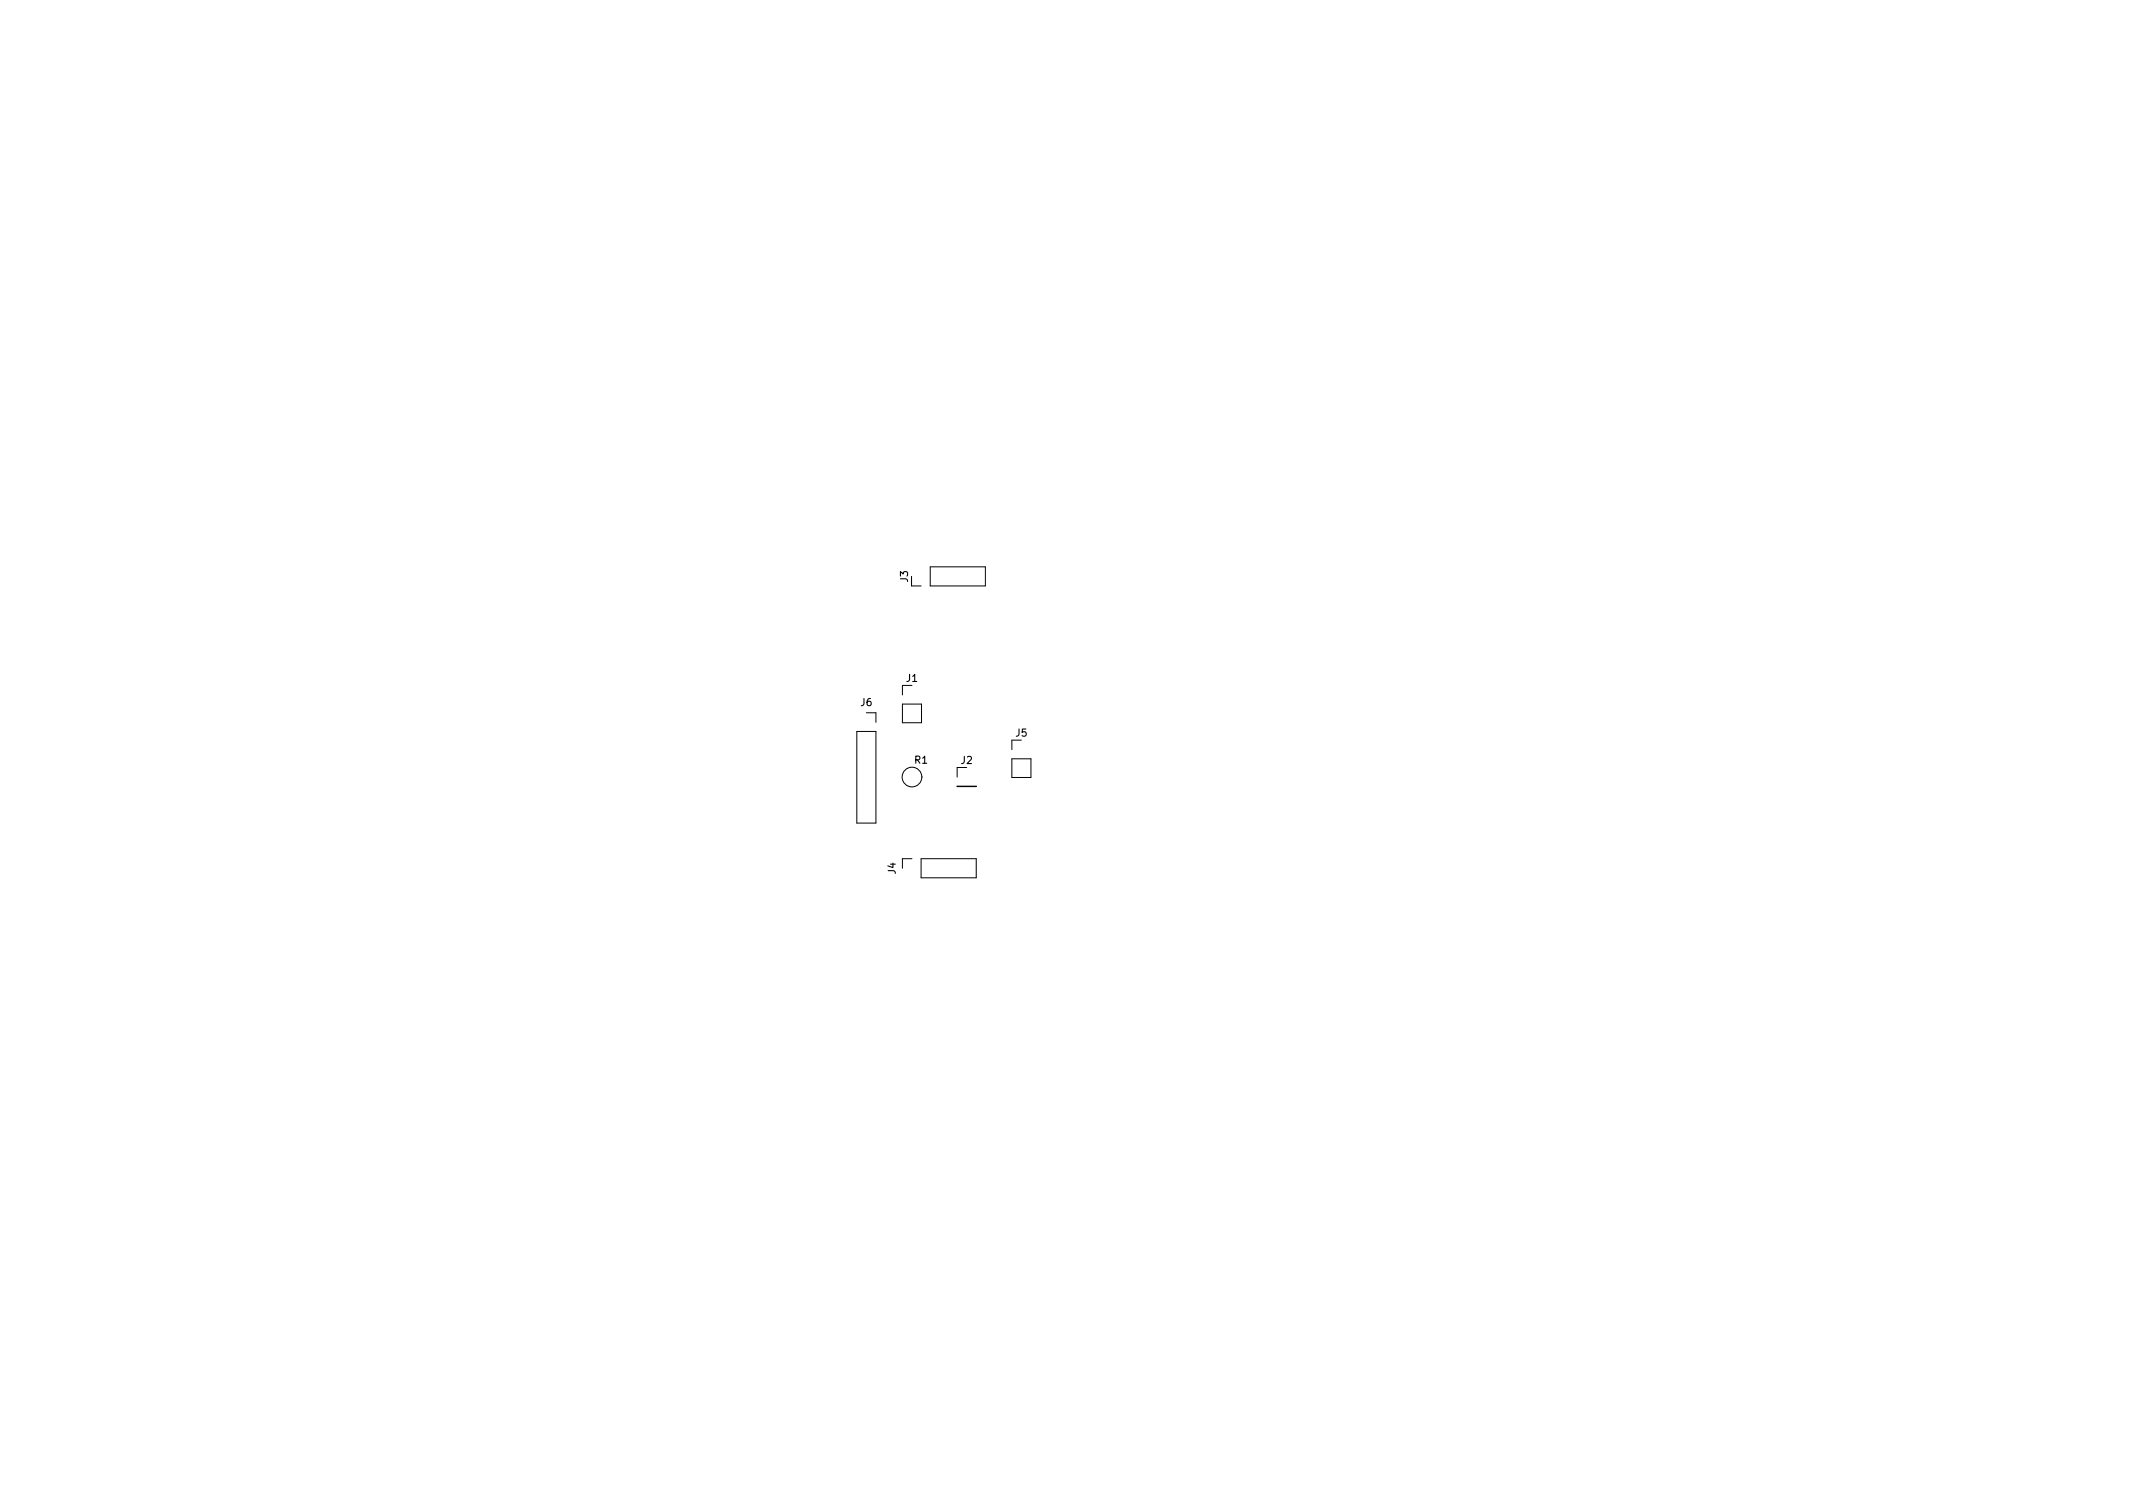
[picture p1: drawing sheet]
<svg xmlns="http://www.w3.org/2000/svg" width="297mm" height="210mm" viewBox="0 0 297 210" stroke-linecap="round" stroke-linejoin="round" font-family="sans-serif">
<defs><g id="words">
<g font-size="1.4">
<text x="126.4" y="81" transform="rotate(-90 126.4 81)">J3</text>
<text x="126.2" y="94.9">J1</text>
<text x="119.9" y="98.3">J6</text>
<text x="127.4" y="106.3">R1</text>
<text x="133.8" y="106.4">J2</text>
<text x="141.5" y="102.6">J5</text>
<text x="124.7" y="121.7" transform="rotate(-90 124.7 121.7)">J4</text>
</g>
</g></defs>
<g fill="none" stroke="#000" stroke-width=".14">
<path d="M129.5 78.9h7.7v2.7h-7.7zM120.6 99.2h1.4v1.4M125.7 98h2.6v2.6h-2.6zM126.9 80.3v1.3h1.4M127 95.4h-1.3v1.4M119.3 101.8h2.7v12.8h-2.7zM127 119.6h-1.3v1.3M128.3 119.6h7.6v2.6h-7.6zM128.4 108.2h.1M133.3 109.5h2.6zM134.6 106.9h-1.3v1.3M140.9 105.7h2.7v2.6h-2.7z"/>
<path d="M142.2 103.1h-1.3v1.3"/>
<circle cx="127" cy="108.2" r="1.37"/>
</g>
<use href="#words"/>
</svg>
